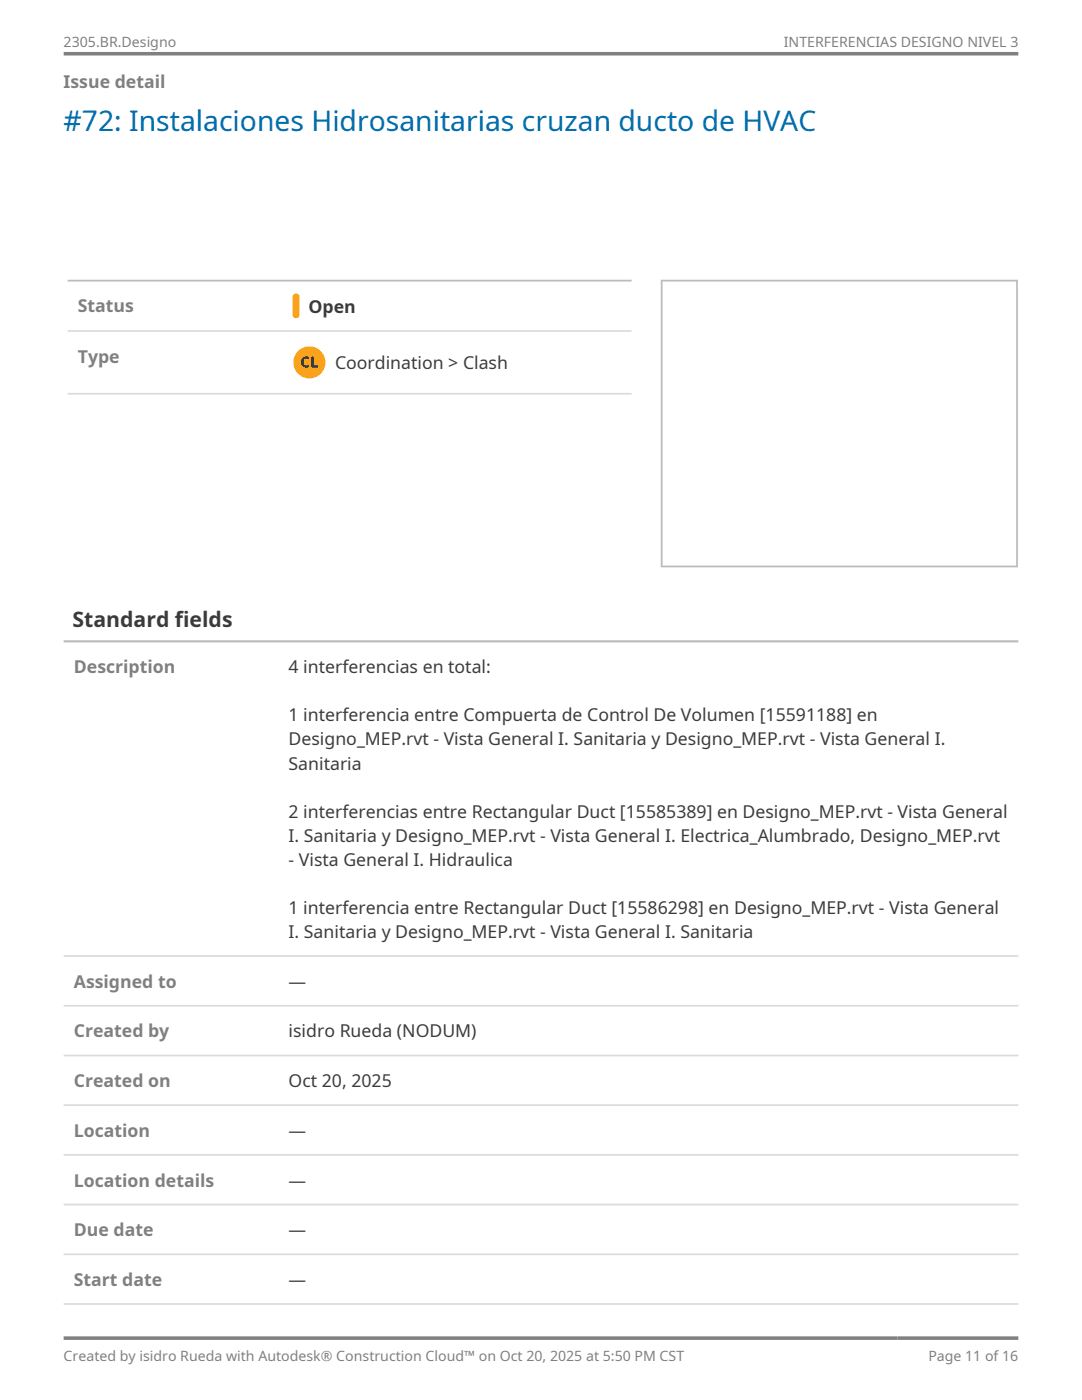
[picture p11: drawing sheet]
<svg xmlns="http://www.w3.org/2000/svg" width="216mm" height="279mm" viewBox="0 0 216 279" stroke-linecap="round" stroke-linejoin="round" font-family="sans-serif">
<defs><g id="words">
<text font-size="5.6" fill="#006eaf" x="12.7" y="26.2">#72: Instalaciones Hidrosanitarias cruzan ducto de HVAC</text>
<text font-size="4.2" fill="#3c3c3c" x="14.5" y="125.2">Standard fields</text>
<g font-size="3.5" fill="#808080">
<text x="12.7" y="17.6">Issue detail</text>
<text x="15.5" y="62.3">Status</text>
<text x="15.5" y="72.4">Type</text>
<text x="14.7" y="134.4">Description</text>
<text x="14.7" y="197.1">Assigned to</text>
<text x="14.7" y="207">Created by</text>
<text x="14.7" y="217">Created on</text>
<text x="14.7" y="226.9">Location</text>
<text x="14.7" y="236.8">Location details</text>
<text x="14.7" y="246.7">Due date</text>
<text x="14.7" y="256.6">Start date</text>
</g>
<g font-size="3.5" fill="#3c3c3c">
<text x="61.6" y="62.4">Open</text>
<text x="66.9" y="73.7">Coordination &gt; Clash</text>
<text x="57.6" y="134.4">4 interferencias en total:</text>
<text x="57.6" y="144">1 interferencia entre Compuerta de Control De Volumen [15591188] en</text>
<text x="57.6" y="148.8">Designo_MEP.rvt - Vista General I. Sanitaria y Designo_MEP.rvt - Vista General I.</text>
<text x="57.6" y="153.6">Sanitaria</text>
<text x="57.6" y="163.2">2 interferencias entre Rectangular Duct [15585389] en Designo_MEP.rvt - Vista General</text>
<text x="57.6" y="168">I. Sanitaria y Designo_MEP.rvt - Vista General I. Electrica_Alumbrado, Designo_MEP.rvt</text>
<text x="57.6" y="172.8">- Vista General I. Hidraulica</text>
<text x="57.6" y="182.4">1 interferencia entre Rectangular Duct [15586298] en Designo_MEP.rvt - Vista General</text>
<text x="57.6" y="187.2">I. Sanitaria y Designo_MEP.rvt - Vista General I. Sanitaria</text>
<text x="57.6" y="197.1">—</text>
<text x="57.6" y="207">isidro Rueda (NODUM)</text>
<text x="57.6" y="217">Oct 20, 2025</text>
<text x="57.6" y="226.9">—</text>
<text x="57.6" y="236.8">—</text>
<text x="57.6" y="246.7">—</text>
<text x="57.6" y="256.6">—</text>
</g>
<g font-size="2.8" fill="#808080">
<text x="12.7" y="9.3">2305.BR.Designo</text>
<text x="156.4" y="9.3">INTERFERENCIAS DESIGNO NIVEL 3</text>
<text x="12.7" y="271.7">Created by isidro Rueda with Autodesk® Construction Cloud™ on Oct 20, 2025 at 5:50 PM CST</text>
<text x="185.2" y="271.7">Page 11 of 16</text>
</g>
</g></defs>
<g fill="#808080">
<path d="M12.7 10.4h95.2v.7h-95.2z"/>
<path d="M107.9 10.4h95.3v.7h-95.3z"/>
</g>
<path d="M13.5 55.8h112.5v.4h-112.5z" fill="#bbb"/>
<g fill="#dcdcdc">
<path d="M13.5 65.9h112.5v.3h-112.5z"/>
<path d="M13.5 78.4h112.5v.4h-112.5z"/>
</g>
<path d="M58.6 58.8a.78 .78 0 0 1 1 0 .78 .78 0 0 1 .2 .9v3.1a.71 .71 0 0 1-.7 .7 .71 .71 0 0 1-.7-.7v-3.5z" fill="#faa21b"/>
<path d="M131.9 55.8h71.2v57.4h-71.2zM132.2 56.2h70.6v56.7h-70.6z" fill-rule="evenodd" fill="#bbb"/>
<circle cx="61.7" cy="72.3" r="3.2" fill="#faa21b"/>
<path d="M60.4 71.4a1.05 1.05 0 0 1 1.3-.1l-.1 .4a.68 .68 0 0 0-.9 0 .68 .68 0 0 0-.1 .9 .7 .7 0 0 0 1.1 .3v.3a1.12 1.12 0 0 1-1.5-.3 1.12 1.12 0 0 1 .2-1.5zM62.1 71.2h.5v1.8h.9v.3h-1.4z" fill="#000"/>
<path d="M12.7 127.8h190.5v.4h-190.5z" fill="#bbb"/>
<g fill="#dcdcdc">
<path d="M12.7 190.6h190.5v.4h-190.5z"/>
<path d="M12.7 200.5h190.5v.4h-190.5z"/>
<path d="M12.7 210.5h190.5v.3h-190.5z"/>
<path d="M12.7 220.4h190.5v.3h-190.5z"/>
<path d="M12.7 230.3h190.5v.4h-190.5z"/>
<path d="M12.7 240.2h190.5v.4h-190.5z"/>
<path d="M12.7 250.1h190.5v.4h-190.5z"/>
<path d="M12.7 260.1h190.5v.3h-190.5z"/>
</g>
<g fill="#808080">
<path d="M12.7 266.7h166.4v.7h-166.4z"/>
<path d="M179.1 266.7h24.1v.7h-24.1z"/>
</g>
<use href="#words"/>
</svg>
